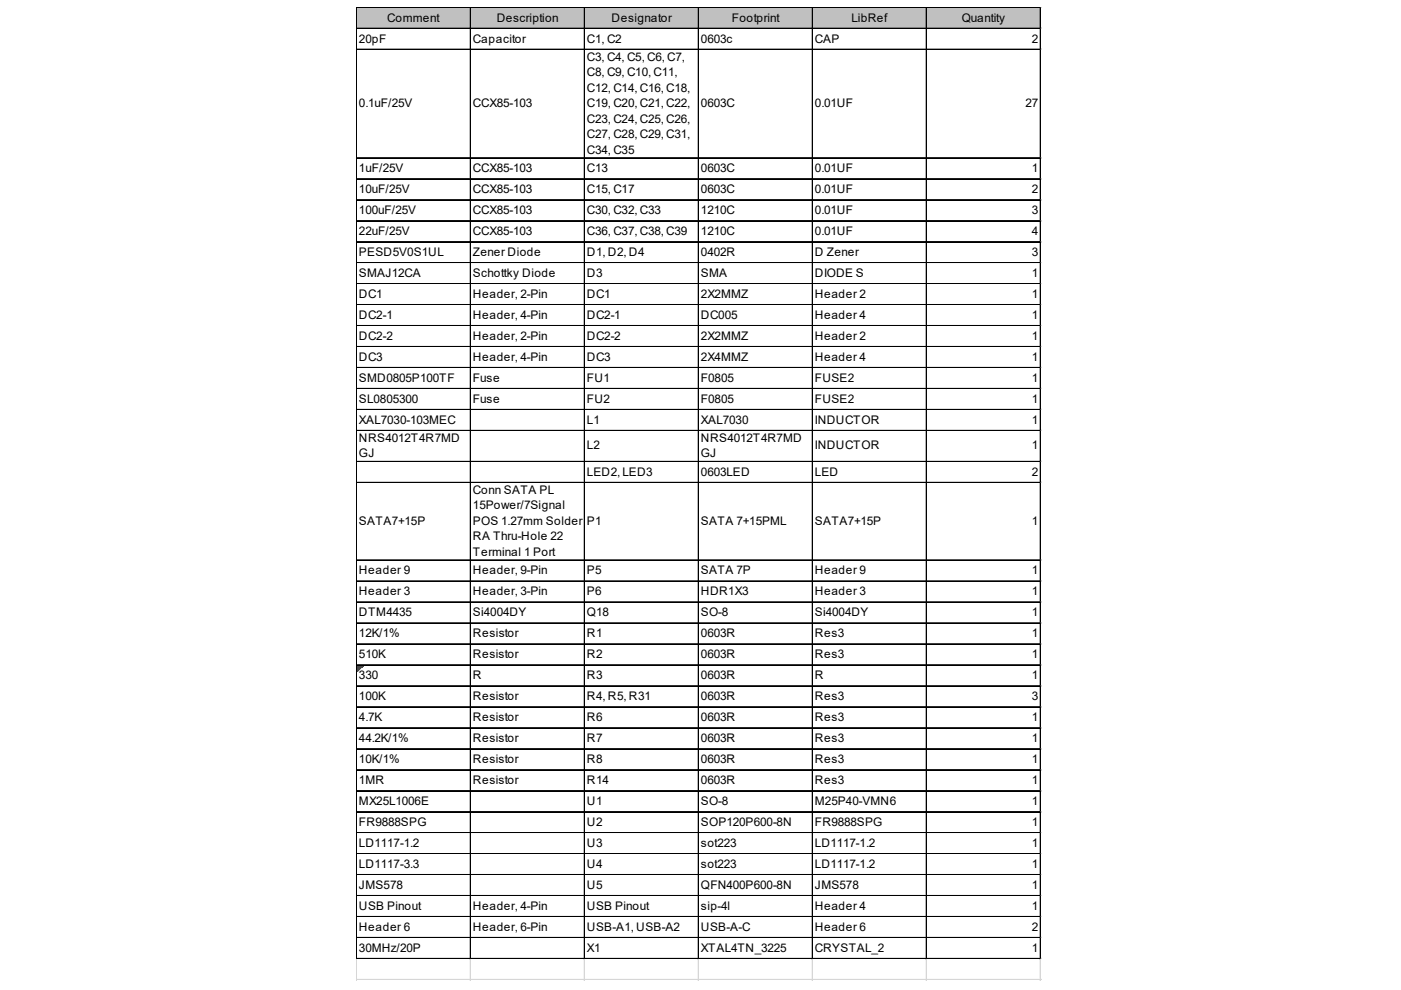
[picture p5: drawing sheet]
<svg xmlns="http://www.w3.org/2000/svg" width="297mm" height="210mm" viewBox="0 0 297 210" stroke-linecap="round" stroke-linejoin="round" font-family="sans-serif">
<defs><g id="words">
<g font-size="2.5">
<text x="82.1" y="4.6">Comment</text>
<text x="105.3" y="4.6">Description</text>
<text x="129.7" y="4.6">Designator</text>
<text x="155.2" y="4.6">Footprint</text>
<text x="180.5" y="4.6">LibRef</text>
<text x="203.9" y="4.6">Quantity</text>
<text x="76.1" y="9">20pF</text>
<text x="100.3" y="9">Capacitor</text>
<text x="124.4" y="9">C1, C2</text>
<text x="148.6" y="9">0603c</text>
<text x="172.8" y="9">CAP</text>
<text x="218.8" y="9">2</text>
<text x="124.4" y="12.9">C3, C4, C5, C6, C7,</text>
<text x="124.4" y="16.2">C8, C9, C10, C11,</text>
<text x="76.1" y="22.7">0.1uF/25V</text>
<text x="100.3" y="22.7">CCX85-103</text>
<text x="124.4" y="19.5">C12, C14, C16, C18,</text>
<text x="124.4" y="22.7">C19, C20, C21, C22,</text>
<text x="148.6" y="22.7">0603C</text>
<text x="172.8" y="22.7">0.01UF</text>
<text x="217.4" y="22.7">27</text>
<text x="124.4" y="26">C23, C24, C25, C26,</text>
<text x="124.4" y="29.3">C27, C28, C29, C31,</text>
<text x="124.4" y="32.6">C34, C35</text>
<text x="76.1" y="36.5">1uF/25V</text>
<text x="76.1" y="40.9">10uF/25V</text>
<text x="100.3" y="36.5">CCX85-103</text>
<text x="100.3" y="40.9">CCX85-103</text>
<text x="124.4" y="36.5">C13</text>
<text x="124.4" y="40.9">C15, C17</text>
<text x="148.6" y="36.5">0603C</text>
<text x="148.6" y="40.9">0603C</text>
<text x="172.8" y="36.5">0.01UF</text>
<text x="172.8" y="40.9">0.01UF</text>
<text x="218.8" y="36.5">1</text>
<text x="218.8" y="40.9">2</text>
<text x="76.1" y="45.4">100uF/25V</text>
<text x="100.3" y="45.4">CCX85-103</text>
<text x="124.4" y="45.4">C30, C32, C33</text>
<text x="148.6" y="45.4">1210C</text>
<text x="172.8" y="45.4">0.01UF</text>
<text x="218.8" y="45.4">3</text>
<text x="76.1" y="49.8">22uF/25V</text>
<text x="100.3" y="49.8">CCX85-103</text>
<text x="124.4" y="49.8">C36, C37, C38, C39</text>
<text x="148.6" y="49.8">1210C</text>
<text x="172.8" y="49.8">0.01UF</text>
<text x="218.8" y="49.8">4</text>
<text x="76.1" y="54.3">PESD5V0S1UL</text>
<text x="76.1" y="58.7">SMAJ12CA</text>
<text x="100.3" y="54.3">Zener Diode</text>
<text x="100.3" y="58.7">Schottky Diode</text>
<text x="124.4" y="54.3">D1, D2, D4</text>
<text x="124.4" y="58.7">D3</text>
<text x="148.6" y="54.3">0402R</text>
<text x="148.6" y="58.7">SMA</text>
<text x="172.8" y="54.3">D Zener</text>
<text x="172.8" y="58.7">DIODE S</text>
<text x="218.8" y="54.3">3</text>
<text x="218.8" y="58.7">1</text>
<text x="76.1" y="63.2">DC1</text>
<text x="100.3" y="63.2">Header, 2-Pin</text>
<text x="124.4" y="63.2">DC1</text>
<text x="148.6" y="63.2">2X2MMZ</text>
<text x="172.8" y="63.2">Header 2</text>
<text x="218.8" y="63.2">1</text>
<text x="76.1" y="67.6">DC2-1</text>
<text x="100.3" y="67.6">Header, 4-Pin</text>
<text x="124.4" y="67.6">DC2-1</text>
<text x="148.6" y="67.6">DC005</text>
<text x="172.8" y="67.6">Header 4</text>
<text x="218.8" y="67.6">1</text>
<text x="76.1" y="72.1">DC2-2</text>
<text x="76.1" y="76.5">DC3</text>
<text x="100.3" y="72.1">Header, 2-Pin</text>
<text x="100.3" y="76.5">Header, 4-Pin</text>
<text x="124.4" y="72.1">DC2-2</text>
<text x="124.4" y="76.5">DC3</text>
<text x="148.6" y="72.1">2X2MMZ</text>
<text x="148.6" y="76.5">2X4MMZ</text>
<text x="172.8" y="72.1">Header 2</text>
<text x="172.8" y="76.5">Header 4</text>
<text x="218.8" y="72.1">1</text>
<text x="218.8" y="76.5">1</text>
<text x="76.1" y="80.9">SMD0805P100TF</text>
<text x="100.3" y="80.9">Fuse</text>
<text x="124.4" y="80.9">FU1</text>
<text x="148.6" y="80.9">F0805</text>
<text x="172.8" y="80.9">FUSE2</text>
<text x="218.8" y="80.9">1</text>
<text x="76.1" y="85.4">SL0805300</text>
<text x="76.1" y="89.8">XAL7030-103MEC</text>
<text x="100.3" y="85.4">Fuse</text>
<text x="124.4" y="85.4">FU2</text>
<text x="124.4" y="89.8">L1</text>
<text x="148.6" y="85.4">F0805</text>
<text x="148.6" y="89.8">XAL7030</text>
<text x="172.8" y="85.4">FUSE2</text>
<text x="172.8" y="89.8">INDUCTOR</text>
<text x="218.8" y="85.4">1</text>
<text x="218.8" y="89.8">1</text>
<text x="76.1" y="93.7">NRS4012T4R7MD</text>
<text x="124.4" y="95.3">L2</text>
<text x="148.6" y="93.7">NRS4012T4R7MD</text>
<text x="172.8" y="95.3">INDUCTOR</text>
<text x="218.8" y="95.3">1</text>
<text x="76.1" y="97">GJ</text>
<text x="124.4" y="100.9">LED2, LED3</text>
<text x="148.6" y="97">GJ</text>
<text x="148.6" y="100.9">0603LED</text>
<text x="172.8" y="100.9">LED</text>
<text x="218.8" y="100.9">2</text>
<text x="100.3" y="104.7">Conn SATA PL</text>
<text x="76.1" y="111.3">SATA7+15P</text>
<text x="100.3" y="108">15Power/7Signal</text>
<text x="100.3" y="111.3">POS 1.27mm Solder</text>
<text x="124.4" y="111.3">P1</text>
<text x="148.6" y="111.3">SATA 7+15PML</text>
<text x="172.8" y="111.3">SATA7+15P</text>
<text x="218.8" y="111.3">1</text>
<text x="100.3" y="114.6">RA Thru-Hole 22</text>
<text x="100.3" y="117.9">Terminal 1 Port</text>
<text x="76.1" y="121.7">Header 9</text>
<text x="100.3" y="121.7">Header, 9-Pin</text>
<text x="124.4" y="121.7">P5</text>
<text x="148.6" y="121.7">SATA 7P</text>
<text x="172.8" y="121.7">Header 9</text>
<text x="218.8" y="121.7">1</text>
<text x="76.1" y="126.2">Header 3</text>
<text x="76.1" y="130.6">DTM4435</text>
<text x="100.3" y="126.2">Header, 3-Pin</text>
<text x="100.3" y="130.6">Si4004DY</text>
<text x="124.4" y="126.2">P6</text>
<text x="124.4" y="130.6">Q18</text>
<text x="148.6" y="126.2">HDR1X3</text>
<text x="148.6" y="130.6">SO-8</text>
<text x="172.8" y="126.2">Header 3</text>
<text x="172.8" y="130.6">Si4004DY</text>
<text x="218.8" y="126.2">1</text>
<text x="218.8" y="130.6">1</text>
<text x="76.1" y="135.1">12K/1%</text>
<text x="100.3" y="135.1">Resistor</text>
<text x="124.4" y="135.1">R1</text>
<text x="148.6" y="135.1">0603R</text>
<text x="172.8" y="135.1">Res3</text>
<text x="218.8" y="135.1">1</text>
<text x="76.1" y="139.5">510K</text>
<text x="76.1" y="144">330</text>
<text x="100.3" y="139.5">Resistor</text>
<text x="100.3" y="144">R</text>
<text x="124.4" y="139.5">R2</text>
<text x="124.4" y="144">R3</text>
<text x="148.6" y="139.5">0603R</text>
<text x="148.6" y="144">0603R</text>
<text x="172.8" y="139.5">Res3</text>
<text x="172.8" y="144">R</text>
<text x="218.8" y="139.5">1</text>
<text x="218.8" y="144">1</text>
<text x="76.1" y="148.4">100K</text>
<text x="100.3" y="148.4">Resistor</text>
<text x="124.4" y="148.4">R4, R5, R31</text>
<text x="148.6" y="148.4">0603R</text>
<text x="172.8" y="148.4">Res3</text>
<text x="218.8" y="148.4">3</text>
<text x="76.1" y="152.9">4.7K</text>
<text x="100.3" y="152.9">Resistor</text>
<text x="124.4" y="152.9">R6</text>
<text x="148.6" y="152.9">0603R</text>
<text x="172.8" y="152.9">Res3</text>
<text x="218.8" y="152.9">1</text>
<text x="76.1" y="157.3">44.2K/1%</text>
<text x="76.1" y="161.8">10K/1%</text>
<text x="100.3" y="157.3">Resistor</text>
<text x="100.3" y="161.8">Resistor</text>
<text x="124.4" y="157.3">R7</text>
<text x="124.4" y="161.8">R8</text>
<text x="148.6" y="157.3">0603R</text>
<text x="148.6" y="161.8">0603R</text>
<text x="172.8" y="157.3">Res3</text>
<text x="172.8" y="161.8">Res3</text>
<text x="218.8" y="157.3">1</text>
<text x="218.8" y="161.8">1</text>
<text x="76.1" y="166.2">1MR</text>
<text x="100.3" y="166.2">Resistor</text>
<text x="124.4" y="166.2">R14</text>
<text x="148.6" y="166.2">0603R</text>
<text x="172.8" y="166.2">Res3</text>
<text x="218.8" y="166.2">1</text>
<text x="76.1" y="170.7">MX25L1006E</text>
<text x="124.4" y="170.7">U1</text>
<text x="148.6" y="170.7">SO-8</text>
<text x="172.8" y="170.7">M25P40-VMN6</text>
<text x="218.8" y="170.7">1</text>
<text x="76.1" y="175.1">FR9888SPG</text>
<text x="76.1" y="179.6">LD1117-1.2</text>
<text x="124.4" y="175.1">U2</text>
<text x="124.4" y="179.6">U3</text>
<text x="148.6" y="175.1">SOP120P600-8N</text>
<text x="148.6" y="179.6">sot223</text>
<text x="172.8" y="175.1">FR9888SPG</text>
<text x="172.8" y="179.6">LD1117-1.2</text>
<text x="218.8" y="175.1">1</text>
<text x="218.8" y="179.6">1</text>
<text x="76.1" y="184">LD1117-3.3</text>
<text x="124.4" y="184">U4</text>
<text x="148.6" y="184">sot223</text>
<text x="172.8" y="184">LD1117-1.2</text>
<text x="218.8" y="184">1</text>
<text x="76.1" y="188.5">JMS578</text>
<text x="124.4" y="188.5">U5</text>
<text x="148.6" y="188.5">QFN400P600-8N</text>
<text x="172.8" y="188.5">JMS578</text>
<text x="218.8" y="188.5">1</text>
<text x="76.1" y="192.9">USB Pinout</text>
<text x="76.1" y="197.4">Header 6</text>
<text x="100.3" y="192.9">Header, 4-Pin</text>
<text x="100.3" y="197.4">Header, 6-Pin</text>
<text x="124.4" y="192.9">USB Pinout</text>
<text x="124.4" y="197.4">USB-A1, USB-A2</text>
<text x="148.6" y="192.9">sip-4l</text>
<text x="148.6" y="197.4">USB-A-C</text>
<text x="172.8" y="192.9">Header 4</text>
<text x="172.8" y="197.4">Header 6</text>
<text x="218.8" y="192.9">1</text>
<text x="218.8" y="197.4">2</text>
<text x="76.1" y="201.8">30MHz/20P</text>
<text x="124.4" y="201.8">X1</text>
<text x="148.6" y="201.8">XTAL4TN_3225</text>
<text x="172.8" y="201.8">CRYSTAL_2</text>
<text x="218.8" y="201.8">1</text>
</g>
</g></defs>
<path d="M75.7 1.7h145v4.5h-145z" fill="#c0c0c0"/>
<path d="M75.7 141.1h1.4" fill="none" stroke="#008000" stroke-width=".21"/>
<path d="M75.7 141.1h1.4v.2h-1.4z" fill="#008000"/>
<path d="M75.7 141.3h1.2" fill="none" stroke="#008000" stroke-width=".21"/>
<path d="M75.7 141.3h1.2v.2h-1.2z" fill="#008000"/>
<path d="M75.7 141.5h1" fill="none" stroke="#008000" stroke-width=".21"/>
<path d="M75.7 141.5h1v.2h-1z" fill="#008000"/>
<path d="M75.7 141.7h.8" fill="none" stroke="#008000" stroke-width=".21"/>
<path d="M75.7 141.7h.8v.2h-.8z" fill="#008000"/>
<path d="M75.7 141.9h.6" fill="none" stroke="#008000" stroke-width=".21"/>
<path d="M75.7 141.9h.6v.2h-.6z" fill="#008000"/>
<path d="M75.7 142.1h.4" fill="none" stroke="#008000" stroke-width=".21"/>
<path d="M75.7 142.1h.4v.2h-.4z" fill="#008000"/>
<path d="M75.7 142.3h.2" fill="none" stroke="#008000" stroke-width=".21"/>
<path d="M75.7 142.3h.2v.2h-.2z" fill="#008000"/>
<g fill="none" stroke="#000" stroke-width=".21">
<path d="M75.5 1.5v201.9M75.6 1.5v201.9M75.7 1.5h145M75.7 1.6h145M75.7 6h145M75.7 6.1h145M75.7 10.4h145M75.7 10.5h145M99.7 1.7v201.7M99.8 1.7v201.7M123.9 1.7v201.7M124 1.7v201.7"/>
<path d="M148 1.7v201.7M148.1 1.7v201.7M172.2 1.7v201.7M172.3 1.7v201.7M196.4 1.7v201.7M196.5 1.7v201.7M220.5 1.7v201.7M220.6 1.7v201.7M75.7 33.4h145M75.7 33.5h145M75.7 37.9h145M75.7 38h145"/>
<path d="M75.7 42.3h145M75.7 42.4h145M75.7 46.8h145M75.7 46.9h145M75.7 51.2h145M75.7 51.3h145M75.7 55.7h145M75.7 55.8h145M75.7 60.1h145M75.7 60.2h145M75.7 64.6h145M75.7 64.7h145"/>
<path d="M75.7 69h145M75.7 69.1h145M75.7 73.5h145M75.7 77.9h145M75.7 78h145M75.7 82.3h145M75.7 82.4h145M75.7 86.8h145M75.7 86.9h145M75.7 91.2h145M75.7 91.3h145M75.7 97.8h145"/>
<path d="M75.7 97.9h145M75.7 102.3h145M75.7 102.4h145M75.7 118.7h145M75.7 118.8h145M75.7 123.1h145M75.7 123.2h145M75.7 127.6h145M75.7 127.7h145M75.7 132h145M75.7 132.1h145M75.7 136.5h145"/>
<path d="M75.7 136.6h145M75.7 140.9h145M75.7 141h145M75.7 145.4h145M75.7 145.5h145M75.7 149.8h145M75.7 149.9h145M75.7 154.3h145M75.7 154.4h145M75.7 158.7h145M75.7 158.8h145M75.7 163.2h145"/>
<path d="M75.7 163.3h145M75.7 167.6h145M75.7 167.7h145M75.7 172.1h145M75.7 172.2h145M75.7 176.5h145M75.7 176.6h145M75.7 181h145M75.7 181.1h145M75.7 185.4h145M75.7 185.5h145M75.7 189.9h145"/>
<path d="M75.7 190h145M75.7 194.3h145M75.7 194.4h145M75.7 198.8h145M75.7 203.2h145M75.7 203.3h145"/>
</g>
<g fill="none" stroke="#d4d4d4" stroke-width=".21">
<path d="M220.7 1.5h.1M75.5 203.4v4.5M75.6 203.4v4.5M99.7 203.4v4.5M99.8 203.4v4.5M123.9 203.4v4.5M124 203.4v4.5M148 203.4v4.5M148.1 203.4v4.5M172.2 203.4v4.5M172.3 203.4v4.5M196.4 203.4v4.5"/>
<path d="M196.5 203.4v4.5M220.5 203.4v4.5M220.6 203.4v4.5"/>
</g>
<path d="M220.7 1.5l.1 .2z" fill="#d4d4d4"/>
<path d="M220.7 6h.1" fill="none" stroke="#d4d4d4" stroke-width=".21"/>
<path d="M220.7 6l.1 .2z" fill="#d4d4d4"/>
<path d="M220.7 10.4h.1" fill="none" stroke="#d4d4d4" stroke-width=".21"/>
<path d="M220.7 10.4l.1 .2z" fill="#d4d4d4"/>
<path d="M220.7 33.4h.1" fill="none" stroke="#d4d4d4" stroke-width=".21"/>
<path d="M220.7 33.4l.1 .2z" fill="#d4d4d4"/>
<path d="M220.7 37.9h.1" fill="none" stroke="#d4d4d4" stroke-width=".21"/>
<path d="M220.7 37.9l.1 .2z" fill="#d4d4d4"/>
<path d="M220.7 42.3h.1" fill="none" stroke="#d4d4d4" stroke-width=".21"/>
<path d="M220.7 42.3l.1 .2z" fill="#d4d4d4"/>
<path d="M220.7 46.8h.1" fill="none" stroke="#d4d4d4" stroke-width=".21"/>
<path d="M220.7 46.8l.1 .2z" fill="#d4d4d4"/>
<path d="M220.7 51.2h.1" fill="none" stroke="#d4d4d4" stroke-width=".21"/>
<path d="M220.7 51.2l.1 .2z" fill="#d4d4d4"/>
<path d="M220.7 55.7h.1" fill="none" stroke="#d4d4d4" stroke-width=".21"/>
<path d="M220.7 55.7l.1 .2z" fill="#d4d4d4"/>
<path d="M220.7 60.1h.1" fill="none" stroke="#d4d4d4" stroke-width=".21"/>
<path d="M220.7 60.1l.1 .2z" fill="#d4d4d4"/>
<path d="M220.7 64.6h.1" fill="none" stroke="#d4d4d4" stroke-width=".21"/>
<path d="M220.7 64.6l.1 .2z" fill="#d4d4d4"/>
<path d="M220.7 69h.1" fill="none" stroke="#d4d4d4" stroke-width=".21"/>
<path d="M220.7 69l.1 .2z" fill="#d4d4d4"/>
<path d="M220.7 73.5h.1" fill="none" stroke="#d4d4d4" stroke-width=".21"/>
<path d="M220.7 73.5l.1 .1z" fill="#d4d4d4"/>
<path d="M220.7 77.9h.1" fill="none" stroke="#d4d4d4" stroke-width=".21"/>
<path d="M220.7 77.9l.1 .2z" fill="#d4d4d4"/>
<path d="M220.7 82.3h.1" fill="none" stroke="#d4d4d4" stroke-width=".21"/>
<path d="M220.7 82.3l.1 .2z" fill="#d4d4d4"/>
<path d="M220.7 86.8h.1" fill="none" stroke="#d4d4d4" stroke-width=".21"/>
<path d="M220.7 86.8l.1 .2z" fill="#d4d4d4"/>
<path d="M220.7 91.2h.1" fill="none" stroke="#d4d4d4" stroke-width=".21"/>
<path d="M220.7 91.2l.1 .2z" fill="#d4d4d4"/>
<path d="M220.7 97.8h.1" fill="none" stroke="#d4d4d4" stroke-width=".21"/>
<path d="M220.7 97.8l.1 .2z" fill="#d4d4d4"/>
<path d="M220.7 102.3h.1" fill="none" stroke="#d4d4d4" stroke-width=".21"/>
<path d="M220.7 102.3l.1 .2z" fill="#d4d4d4"/>
<path d="M220.7 118.7h.1" fill="none" stroke="#d4d4d4" stroke-width=".21"/>
<path d="M220.7 118.7l.1 .2z" fill="#d4d4d4"/>
<path d="M220.7 123.1h.1" fill="none" stroke="#d4d4d4" stroke-width=".21"/>
<path d="M220.7 123.1l.1 .2z" fill="#d4d4d4"/>
<path d="M220.7 127.6h.1" fill="none" stroke="#d4d4d4" stroke-width=".21"/>
<path d="M220.7 127.6l.1 .2z" fill="#d4d4d4"/>
<path d="M220.7 132h.1" fill="none" stroke="#d4d4d4" stroke-width=".21"/>
<path d="M220.7 132l.1 .2z" fill="#d4d4d4"/>
<path d="M220.7 136.5h.1" fill="none" stroke="#d4d4d4" stroke-width=".21"/>
<path d="M220.7 136.5l.1 .2z" fill="#d4d4d4"/>
<path d="M220.7 140.9h.1" fill="none" stroke="#d4d4d4" stroke-width=".21"/>
<path d="M220.7 140.9l.1 .2z" fill="#d4d4d4"/>
<path d="M220.7 145.4h.1" fill="none" stroke="#d4d4d4" stroke-width=".21"/>
<path d="M220.7 145.4l.1 .2z" fill="#d4d4d4"/>
<path d="M220.7 149.8h.1" fill="none" stroke="#d4d4d4" stroke-width=".21"/>
<path d="M220.7 149.8l.1 .2z" fill="#d4d4d4"/>
<path d="M220.7 154.3h.1" fill="none" stroke="#d4d4d4" stroke-width=".21"/>
<path d="M220.7 154.3l.1 .2z" fill="#d4d4d4"/>
<path d="M220.7 158.7h.1" fill="none" stroke="#d4d4d4" stroke-width=".21"/>
<path d="M220.7 158.7l.1 .2z" fill="#d4d4d4"/>
<path d="M220.7 163.2h.1" fill="none" stroke="#d4d4d4" stroke-width=".21"/>
<path d="M220.7 163.2l.1 .2z" fill="#d4d4d4"/>
<path d="M220.7 167.6h.1" fill="none" stroke="#d4d4d4" stroke-width=".21"/>
<path d="M220.7 167.6l.1 .2z" fill="#d4d4d4"/>
<path d="M220.7 172.1h.1" fill="none" stroke="#d4d4d4" stroke-width=".21"/>
<path d="M220.7 172.1l.1 .2z" fill="#d4d4d4"/>
<path d="M220.7 176.5h.1" fill="none" stroke="#d4d4d4" stroke-width=".21"/>
<path d="M220.7 176.5l.1 .2z" fill="#d4d4d4"/>
<path d="M220.7 181h.1" fill="none" stroke="#d4d4d4" stroke-width=".21"/>
<path d="M220.7 181l.1 .2z" fill="#d4d4d4"/>
<path d="M220.7 185.4h.1" fill="none" stroke="#d4d4d4" stroke-width=".21"/>
<path d="M220.7 185.4l.1 .2z" fill="#d4d4d4"/>
<path d="M220.7 189.9h.1" fill="none" stroke="#d4d4d4" stroke-width=".21"/>
<path d="M220.7 189.9l.1 .2z" fill="#d4d4d4"/>
<path d="M220.7 194.3h.1" fill="none" stroke="#d4d4d4" stroke-width=".21"/>
<path d="M220.7 194.3l.1 .2z" fill="#d4d4d4"/>
<path d="M220.7 198.8h.1" fill="none" stroke="#d4d4d4" stroke-width=".21"/>
<path d="M220.7 198.8l.1 .1z" fill="#d4d4d4"/>
<path d="M220.7 203.2h.1" fill="none" stroke="#d4d4d4" stroke-width=".21"/>
<path d="M220.7 203.2l.1 .2z" fill="#d4d4d4"/>
<path d="M75.5 207.6h145.3M75.5 207.7h145.3" fill="none" stroke="#d4d4d4" stroke-width=".21"/>
<use href="#words"/>
</svg>
